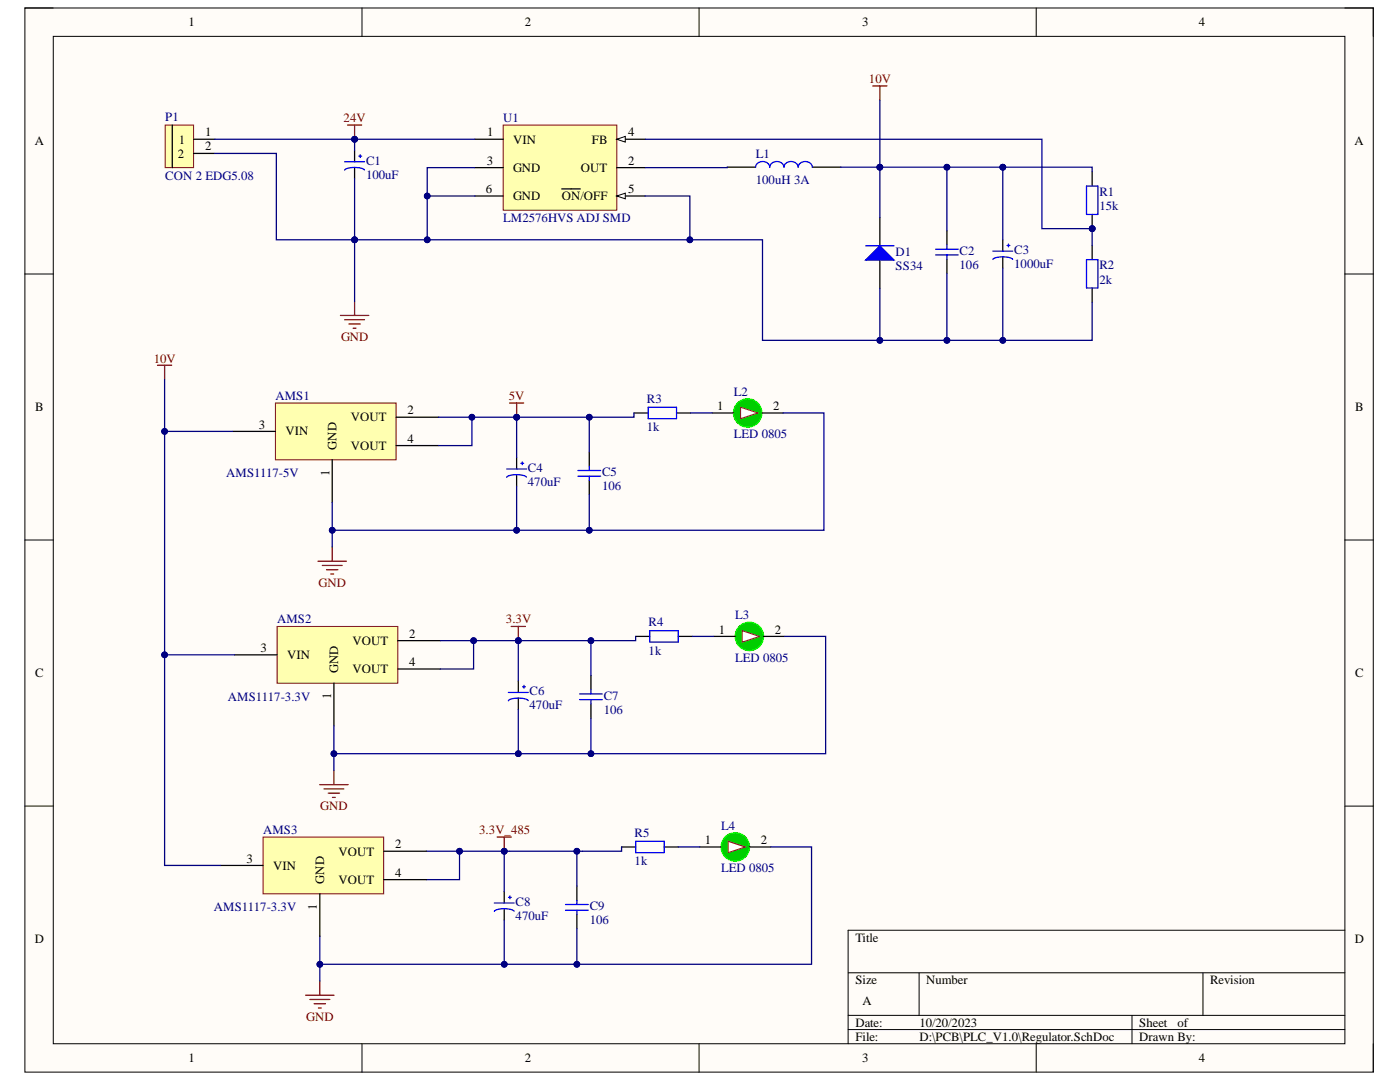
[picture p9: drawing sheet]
<svg xmlns="http://www.w3.org/2000/svg" width="279mm" height="216mm" viewBox="0 0 279 216" stroke-linecap="round" stroke-linejoin="round" font-family="sans-serif">
<defs><g id="words">
<g font-size="2.5">
<text x="37.6" y="5.2">1</text>
<text x="104.8" y="5.2">2</text>
<text x="172.1" y="5.2">3</text>
<text x="239.3" y="5.2">4</text>
<text x="6.9" y="29">A</text>
<text x="35.7" y="28.7">1</text>
<text x="40.9" y="27.2">1</text>
<text x="97.2" y="27.2">1</text>
<text x="102.4" y="28.7">VIN</text>
<text x="118.1" y="28.7">FB</text>
<text x="125.4" y="27.2">4</text>
<text x="270.3" y="29">A</text>
<text x="35.5" y="31.4">2</text>
<text x="40.9" y="30">2</text>
<text x="97.2" y="32.9">3</text>
<text x="102.4" y="34.3">GND</text>
<text x="115.9" y="34.3">OUT</text>
<text x="125.4" y="32.9">2</text>
<text x="97" y="38.5">6</text>
<text x="102.4" y="40">GND</text>
<text x="112.1" y="40">ON/OFF</text>
<text x="125.4" y="38.5">5</text>
<text x="7" y="82.1">B</text>
<text x="81.3" y="82.7">2</text>
<text x="143.1" y="81.8">1</text>
<text x="154.3" y="81.8">2</text>
<text x="270.5" y="82.1">B</text>
<text x="51.7" y="85.5">3</text>
<text x="57" y="86.9">VIN</text>
<text x="67.1" y="89.8" transform="rotate(-90 67.1 89.8)">GND</text>
<text x="70" y="84.1">VOUT</text>
<text x="70" y="89.8">VOUT</text>
<text x="81.3" y="88.3">4</text>
<text x="65.8" y="95" transform="rotate(-90 65.8 95)">1</text>
<text x="52" y="130.1">3</text>
<text x="57.3" y="131.5">VIN</text>
<text x="70.3" y="128.7">VOUT</text>
<text x="81.7" y="127.3">2</text>
<text x="143.5" y="126.4">1</text>
<text x="154.6" y="126.4">2</text>
<text x="7" y="135.1">C</text>
<text x="67.5" y="134.4" transform="rotate(-90 67.5 134.4)">GND</text>
<text x="70.3" y="134.4">VOUT</text>
<text x="81.7" y="132.9">4</text>
<text x="270.5" y="135.1">C</text>
<text x="66.1" y="139.5" transform="rotate(-90 66.1 139.5)">1</text>
<text x="49.2" y="172.2">3</text>
<text x="54.5" y="173.5">VIN</text>
<text x="67.6" y="170.7">VOUT</text>
<text x="78.9" y="169.3">2</text>
<text x="140.7" y="168.4">1</text>
<text x="151.9" y="168.4">2</text>
<text x="64.7" y="176.4" transform="rotate(-90 64.7 176.4)">GND</text>
<text x="67.6" y="176.4">VOUT</text>
<text x="78.9" y="174.9">4</text>
<text x="63.2" y="181.6" transform="rotate(-90 63.2 181.6)">1</text>
<text x="6.9" y="188.2">D</text>
<text x="170.7" y="187.9">Title</text>
<text x="270.4" y="188.2">D</text>
<text x="170.7" y="196.4">Size</text>
<text x="184.8" y="196.4">Number</text>
<text x="241.5" y="196.4">Revision</text>
<text x="172.1" y="200.6">A</text>
<text x="170.7" y="204.9">Date:</text>
<text x="170.7" y="207.7">File:</text>
<text x="183.5" y="204.9">10/20/2023</text>
<text x="183.5" y="207.7">D:\PCB\PLC_V1.0\Regulator.SchDoc</text>
<text x="227.4" y="204.9">Sheet</text>
<text x="227.4" y="207.7">Drawn By:</text>
<text x="235" y="204.9">of</text>
<text x="37.6" y="212">1</text>
<text x="104.8" y="212">2</text>
<text x="172.1" y="212">3</text>
<text x="239.3" y="212">4</text>
</g>
<g font-size="2.5" fill="#800000">
<text x="173.4" y="16.6">10V</text>
<text x="68.6" y="24.3">24V</text>
<text x="68.1" y="68">GND</text>
<text x="30.7" y="72.3">10V</text>
<text x="101.5" y="79.9">5V</text>
<text x="63.6" y="117.1">GND</text>
<text x="101" y="124.4">3.3V</text>
<text x="63.9" y="161.7">GND</text>
<text x="95.6" y="166.5">3.3V_485</text>
<text x="61.1" y="203.7">GND</text>
</g>
<g font-size="2.5" fill="#000080">
<text x="33" y="24.1">P1</text>
<text x="100.4" y="24.3">U1</text>
<text x="73.1" y="32.9">C1</text>
<text x="73.1" y="35.7">100uF</text>
<text x="150.8" y="31.6">L1</text>
<text x="33" y="36">CON 2 EDG5.08</text>
<text x="150.8" y="36.8">100uH 3A</text>
<text x="219.4" y="39.1">R1</text>
<text x="219.4" y="41.9">15k</text>
<text x="100.4" y="44.2">LM2576HVS ADJ SMD</text>
<text x="178.7" y="51.1">D1</text>
<text x="178.7" y="53.8">SS34</text>
<text x="191.5" y="50.9">C2</text>
<text x="191.5" y="53.7">106</text>
<text x="202.4" y="50.7">C3</text>
<text x="202.4" y="53.5">1000uF</text>
<text x="219.4" y="53.8">R2</text>
<text x="219.4" y="56.6">2k</text>
<text x="55" y="79.9">AMS1</text>
<text x="129.1" y="80.4">R3</text>
<text x="146.4" y="79">L2</text>
<text x="129.1" y="86">1k</text>
<text x="146.4" y="87.5">LED 0805</text>
<text x="45.2" y="95.2">AMS1117-5V</text>
<text x="105.4" y="94.2">C4</text>
<text x="120.1" y="95">C5</text>
<text x="105.4" y="96.9">470uF</text>
<text x="120.1" y="97.9">106</text>
<text x="55.3" y="124.4">AMS2</text>
<text x="129.5" y="125">R4</text>
<text x="146.7" y="123.6">L3</text>
<text x="129.5" y="130.7">1k</text>
<text x="146.7" y="132.1">LED 0805</text>
<text x="45.5" y="139.8">AMS1117-3.3V</text>
<text x="105.7" y="138.7">C6</text>
<text x="105.7" y="141.6">470uF</text>
<text x="120.5" y="139.6">C7</text>
<text x="120.5" y="142.4">106</text>
<text x="52.5" y="166.5">AMS3</text>
<text x="126.7" y="167">R5</text>
<text x="143.9" y="165.6">L4</text>
<text x="126.7" y="172.7">1k</text>
<text x="143.9" y="174.1">LED 0805</text>
<text x="42.7" y="181.8">AMS1117-3.3V</text>
<text x="102.9" y="180.8">C8</text>
<text x="102.9" y="183.6">470uF</text>
<text x="117.7" y="181.6">C9</text>
<text x="117.7" y="184.4">106</text>
</g>
</g></defs>
<path d="M5 1.6h269.1v212.3h-269.1z" fill-rule="evenodd" fill="#fffcf8"/>
<path d="M5 1.6h269.1v212.3h-269.1z" fill="none" stroke="#000" stroke-width=".2"/>
<path d="M10.6 7.3h257.8v201h-257.8z" fill-rule="evenodd" fill="#fffcf8"/>
<g fill="none" stroke="#000" stroke-width=".2">
<path d="M5 1.6h5.6M10.6 7.3h257.8v201h-257.8zM72.2 1.6v5.7M139.5 1.6v5.7M206.8 1.6v5.7M268.4 1.6h5.7v5.7M5 54.7h5.6M268.4 54.7h5.7M5 107.8h5.6M268.4 107.8h5.7M5 160.8h5.6M268.4 160.8h5.7"/>
<path d="M169.3 194.1h99.1M183.4 194.1v8.5M240.1 194.1v8.5M268.4 185.6h-99.1v22.7M72.2 208.3v5.6M139.5 208.3v5.6M169.3 202.6h99.1M169.3 205.4h99.1M206.8 208.3v5.6M225.9 202.6v5.7M274.1 208.3v5.6"/>
</g>
<path d="M100.4 25h22.7v16.9h-22.7z" fill-rule="evenodd" fill="#ffffb0"/>
<path d="M100.4 25h22.7v16.9h-22.7z" fill="none" stroke="#800000" stroke-width=".2"/>
<path d="M123.1 27.8h5.7" fill="none" stroke="#000" stroke-width=".25"/>
<path d="M123.1 27.8l1.7-.6v1.2z" fill="#f8fcff"/>
<path d="M123.1 27.8l1.7-.6v1.2z" fill="none" stroke="#000" stroke-width=".2"/>
<path d="M94.8 27.8h5.6M123.1 39.1h5.7" fill="none" stroke="#000" stroke-width=".25"/>
<path d="M123.1 39.1l1.7-.6v1.2z" fill="#f8fcff"/>
<path d="M123.1 39.1l1.7-.6v1.2z" fill="none" stroke="#000" stroke-width=".2"/>
<path d="M94.8 33.4h5.6M94.8 39.1h5.6M112.1 37.7h3.7M123.1 33.4h5.7" fill="none" stroke="#000" stroke-width=".25"/>
<circle cx="218" cy="45.6" r=".57" fill="#000080"/>
<circle cx="218" cy="45.6" r=".57" fill="none" stroke="#000080" stroke-width=".2"/>
<path d="M218 42.8v2.8" fill="none" stroke="#000" stroke-width=".25"/>
<circle cx="218" cy="45.6" r=".57" fill="#000080"/>
<circle cx="218" cy="45.6" r=".57" fill="none" stroke="#000080" stroke-width=".2"/>
<path d="M70.8 30v2.3M70.8 33.4v2.3M145.1 33.4h5.7M162.1 33.4h5.7M218 34.3v2.8M200.1 47.9v2.2M200.1 51.3v2.2M218 49v2.8M218 57.5v2.8" fill="none" stroke="#000" stroke-width=".25"/>
<path d="M68.8 32.3h3.9M71.6 31.2h.6M71.9 30.9v.5M72.7 33.9a4 4 0 0 0-3.9 .1M150.8 33.4a1.45 1.45 0 0 1 1.4-1.2 1.45 1.45 0 0 1 1.4 1.2 1.45 1.45 0 0 1 1.4-1.2 1.45 1.45 0 0 1 1.5 1.2 1.45 1.45 0 0 1 1.4-1.2 1.45 1.45 0 0 1 1.4 1.2 1.45 1.45 0 0 1 1.4-1.2 1.45 1.45 0 0 1 1.4 1.2M216.8 37.1h2.3v5.7h-2.3zM198.1 50.1h4M201 49h.5M201.3 48.7v.6M202.1 51.7a4.3 4.3 0 0 0-3.8-.1l-.2 .2M216.8 51.8h2.3v5.7h-2.3z" fill="none" stroke="#00f" stroke-width=".25"/>
<path d="M33 25h5.6v8.4h-5.6z" fill-rule="evenodd" fill="#ffffb0"/>
<path d="M33 25h5.6v8.4h-5.6z" fill="none" stroke="#800000" stroke-width=".2"/>
<path d="M34.4 25v8.4M38.6 27.8h4.3M38.6 30.6h4.3M175.6 43.4v5.7M175.6 51.9v5.6M189 46v2.9M189 51.7v2.8" fill="none" stroke="#000" stroke-width=".25"/>
<path d="M67.9 62.9h5.7M68.8 63.8h3.9M69.6 64.6h2.3M70.5 65.5h.5M70.8 60.1v2.8" fill="none" stroke="#800000" stroke-width=".25"/>
<path d="M186.7 50.9h4.5M186.7 49.7h4.5M189 48.9v.8M189 50.9v.8" fill="none" stroke="#00f" stroke-width=".25"/>
<path d="M172.8 51.9l2.8-2.8 2.8 2.8z" fill="#00f"/>
<path d="M172.8 51.9l2.8-2.8 2.8 2.8zM172.8 49.1h5.6" fill="none" stroke="#00f" stroke-width=".25"/>
<path d="M69.3 25h2.9M70.8 25v2.8" fill="none" stroke="#800000" stroke-width=".25"/>
<circle cx="70.8" cy="27.8" r=".57" fill="#000080"/>
<circle cx="70.8" cy="27.8" r=".57" fill="none" stroke="#000080" stroke-width=".2"/>
<path d="M174.2 17.2h2.8M175.6 17.2v2.8" fill="none" stroke="#800000" stroke-width=".25"/>
<path d="M55 80.4h24.1v11.3h-24.1z" fill-rule="evenodd" fill="#ffffb0"/>
<path d="M55 80.4h24.1v11.3h-24.1z" fill="none" stroke="#800000" stroke-width=".2"/>
<path d="M46.5 86.1h8.5M66.3 91.7v8.5M79.1 83.2h8.4M79.1 88.9h8.4M103.1 91.3v2.3M103.1 94.7v2.3M117.6 90.2v2.8M117.6 95.9v2.8M126.5 82.4h2.9M135 82.4h2.9" fill="none" stroke="#000" stroke-width=".25"/>
<path d="M31.4 72.9h2.9M32.8 72.9v2.8M63.5 112h5.6M64.3 112.8h4M65.2 113.7h2.2M66 114.5h.6M66.3 109.2v2.8" fill="none" stroke="#800000" stroke-width=".25"/>
<path d="M101.1 93.6h4M104 92.4h.5M104.2 92.2v.5M105.1 95.2a4.3 4.3 0 0 0-3.9-.1l-.1 .1M115.3 95h4.6M115.3 93.9h4.6M117.6 93v.9M117.6 95v.9M129.4 81.3h5.6v2.2h-5.6z" fill="none" stroke="#00f" stroke-width=".25"/>
<circle cx="149.2" cy="82.4" r="2.83" fill="#0c0"/>
<circle cx="149.2" cy="82.4" r="2.83" fill="none" stroke="#0f0" stroke-width=".25"/>
<path d="M147.8 81.3l3.4 1.1-3.4 1.1z" fill="#f8fcff"/>
<path d="M147.8 81.3l3.4 1.1-3.4 1.1z" fill="none" stroke="#f00" stroke-width=".2"/>
<path d="M142.1 82.4h4.3M152 82.4h4.3M103.4 135.9v2.3M103.4 139.3v2.3M117.9 134.8v2.8M126.9 127h2.8M135.4 127h2.8M117.9 140.4v2.9" fill="none" stroke="#000" stroke-width=".25"/>
<path d="M63.8 156.6h5.7M64.7 157.4h3.9M65.5 158.3h2.3M66.4 159.1h.5M66.6 153.7v2.9" fill="none" stroke="#800000" stroke-width=".25"/>
<path d="M101.5 138.2h3.9M104.3 137h.6M104.6 136.8v.5M105.4 139.8a4.3 4.3 0 0 0-3.8-.1l-.1 .1M115.7 139.6h4.5M115.7 138.5h4.5M117.9 137.6v.9M117.9 139.6v.8M129.7 125.9h5.7v2.2h-5.7z" fill="none" stroke="#00f" stroke-width=".25"/>
<circle cx="149.6" cy="127" r="2.83" fill="#0c0"/>
<circle cx="149.6" cy="127" r="2.83" fill="none" stroke="#0f0" stroke-width=".25"/>
<path d="M148.1 125.9l3.4 1.1-3.4 1.1z" fill="#f8fcff"/>
<path d="M148.1 125.9l3.4 1.1-3.4 1.1z" fill="none" stroke="#f00" stroke-width=".2"/>
<path d="M142.5 127h4.2M152.4 127h4.2" fill="none" stroke="#000" stroke-width=".25"/>
<path d="M55.3 125h24.1v11.3h-24.1z" fill-rule="evenodd" fill="#ffffb0"/>
<path d="M55.3 125h24.1v11.3h-24.1z" fill="none" stroke="#800000" stroke-width=".2"/>
<path d="M46.8 130.7h8.5M66.6 136.3v8.5M79.4 127.8h8.5M79.4 133.5h8.5" fill="none" stroke="#000" stroke-width=".25"/>
<path d="M70.8 27.8v2.2" fill="none" stroke="#000080" stroke-width=".25"/>
<circle cx="70.8" cy="27.8" r=".57" fill="#000080"/>
<circle cx="70.8" cy="27.8" r=".57" fill="none" stroke="#000080" stroke-width=".2"/>
<path d="M85.3 39.1v8.8h-14.5" fill="none" stroke="#000080" stroke-width=".25"/>
<circle cx="85.3" cy="39.1" r=".57" fill="#000080"/>
<circle cx="85.3" cy="39.1" r=".57" fill="none" stroke="#000080" stroke-width=".2"/>
<circle cx="85.3" cy="47.8" r=".57" fill="#000080"/>
<circle cx="85.3" cy="47.8" r=".57" fill="none" stroke="#000080" stroke-width=".2"/>
<circle cx="70.8" cy="47.8" r=".57" fill="#000080"/>
<circle cx="70.8" cy="47.8" r=".57" fill="none" stroke="#000080" stroke-width=".2"/>
<path d="M42.9 30.6h12.2v17.3h15.7" fill="none" stroke="#000080" stroke-width=".25"/>
<circle cx="70.8" cy="47.8" r=".57" fill="#000080"/>
<circle cx="70.8" cy="47.8" r=".57" fill="none" stroke="#000080" stroke-width=".2"/>
<path d="M94.8 33.4h-9.5v5.7h9.5M145.1 33.4h-16.3" fill="none" stroke="#000080" stroke-width=".25"/>
<circle cx="85.3" cy="39.1" r=".57" fill="#000080"/>
<circle cx="85.3" cy="39.1" r=".57" fill="none" stroke="#000080" stroke-width=".2"/>
<path d="M200.1 33.4v14.5" fill="none" stroke="#000080" stroke-width=".25"/>
<circle cx="200.1" cy="33.4" r=".56" fill="#000080"/>
<circle cx="200.1" cy="33.4" r=".56" fill="none" stroke="#000080" stroke-width=".2"/>
<path d="M128.8 39.1h8.9v8.8" fill="none" stroke="#000080" stroke-width=".25"/>
<circle cx="137.7" cy="47.8" r=".57" fill="#000080"/>
<circle cx="137.7" cy="47.8" r=".57" fill="none" stroke="#000080" stroke-width=".2"/>
<path d="M189 54.5v13.4" fill="none" stroke="#000080" stroke-width=".25"/>
<circle cx="189" cy="67.9" r=".57" fill="#000080"/>
<circle cx="189" cy="67.9" r=".57" fill="none" stroke="#000080" stroke-width=".2"/>
<path d="M200.1 33.4h17.9v.9" fill="none" stroke="#000080" stroke-width=".25"/>
<circle cx="200.1" cy="33.4" r=".56" fill="#000080"/>
<circle cx="200.1" cy="33.4" r=".56" fill="none" stroke="#000080" stroke-width=".2"/>
<path d="M200.1 33.4h-11.1v12.6" fill="none" stroke="#000080" stroke-width=".25"/>
<circle cx="189" cy="33.4" r=".57" fill="#000080"/>
<circle cx="189" cy="33.4" r=".57" fill="none" stroke="#000080" stroke-width=".2"/>
<circle cx="200.1" cy="33.4" r=".56" fill="#000080"/>
<circle cx="200.1" cy="33.4" r=".56" fill="none" stroke="#000080" stroke-width=".2"/>
<path d="M175.6 33.4h13.4" fill="none" stroke="#000080" stroke-width=".25"/>
<circle cx="175.6" cy="33.4" r=".57" fill="#000080"/>
<circle cx="175.6" cy="33.4" r=".57" fill="none" stroke="#000080" stroke-width=".2"/>
<circle cx="189" cy="33.4" r=".57" fill="#000080"/>
<circle cx="189" cy="33.4" r=".57" fill="none" stroke="#000080" stroke-width=".2"/>
<path d="M175.6 57.5v10.4" fill="none" stroke="#000080" stroke-width=".25"/>
<circle cx="175.6" cy="67.9" r=".57" fill="#000080"/>
<circle cx="175.6" cy="67.9" r=".57" fill="none" stroke="#000080" stroke-width=".2"/>
<path d="M218 60.3v7.6h-17.9" fill="none" stroke="#000080" stroke-width=".25"/>
<circle cx="200.1" cy="67.9" r=".56" fill="#000080"/>
<circle cx="200.1" cy="67.9" r=".56" fill="none" stroke="#000080" stroke-width=".2"/>
<path d="M128.8 27.8h79.1v17.8h10.1v3.4" fill="none" stroke="#000080" stroke-width=".25"/>
<circle cx="218" cy="45.6" r=".57" fill="#000080"/>
<circle cx="218" cy="45.6" r=".57" fill="none" stroke="#000080" stroke-width=".2"/>
<path d="M175.6 20v13.4" fill="none" stroke="#000080" stroke-width=".25"/>
<circle cx="175.6" cy="33.4" r=".57" fill="#000080"/>
<circle cx="175.6" cy="33.4" r=".57" fill="none" stroke="#000080" stroke-width=".2"/>
<path d="M167.8 33.4h7.8v10" fill="none" stroke="#000080" stroke-width=".25"/>
<circle cx="175.6" cy="33.4" r=".57" fill="#000080"/>
<circle cx="175.6" cy="33.4" r=".57" fill="none" stroke="#000080" stroke-width=".2"/>
<path d="M42.9 27.8h51.9" fill="none" stroke="#000080" stroke-width=".25"/>
<circle cx="70.8" cy="27.8" r=".57" fill="#000080"/>
<circle cx="70.8" cy="27.8" r=".57" fill="none" stroke="#000080" stroke-width=".2"/>
<path d="M85.3 47.9h66.9v20h47.9v-14.4" fill="none" stroke="#000080" stroke-width=".25"/>
<circle cx="85.3" cy="47.8" r=".57" fill="#000080"/>
<circle cx="85.3" cy="47.8" r=".57" fill="none" stroke="#000080" stroke-width=".2"/>
<circle cx="137.7" cy="47.8" r=".57" fill="#000080"/>
<circle cx="137.7" cy="47.8" r=".57" fill="none" stroke="#000080" stroke-width=".2"/>
<circle cx="175.6" cy="67.9" r=".57" fill="#000080"/>
<circle cx="175.6" cy="67.9" r=".57" fill="none" stroke="#000080" stroke-width=".2"/>
<circle cx="189" cy="67.9" r=".57" fill="#000080"/>
<circle cx="189" cy="67.9" r=".57" fill="none" stroke="#000080" stroke-width=".2"/>
<circle cx="200.1" cy="67.9" r=".56" fill="#000080"/>
<circle cx="200.1" cy="67.9" r=".56" fill="none" stroke="#000080" stroke-width=".2"/>
<path d="M70.8 35.7v24.4" fill="none" stroke="#000080" stroke-width=".25"/>
<circle cx="70.8" cy="47.8" r=".57" fill="#000080"/>
<circle cx="70.8" cy="47.8" r=".57" fill="none" stroke="#000080" stroke-width=".2"/>
<path d="M32.8 75.7v10.4h13.7" fill="none" stroke="#000080" stroke-width=".25"/>
<circle cx="32.8" cy="86.1" r=".57" fill="#000080"/>
<circle cx="32.8" cy="86.1" r=".57" fill="none" stroke="#000080" stroke-width=".2"/>
<path d="M66.3 100.2v9" fill="none" stroke="#000080" stroke-width=".25"/>
<circle cx="66.3" cy="105.8" r=".57" fill="#000080"/>
<circle cx="66.3" cy="105.8" r=".57" fill="none" stroke="#000080" stroke-width=".2"/>
<path d="M87.5 83.2h15.6M137.9 82.4h4.2" fill="none" stroke="#000080" stroke-width=".25"/>
<circle cx="94.2" cy="83.2" r=".57" fill="#000080"/>
<circle cx="94.2" cy="83.2" r=".57" fill="none" stroke="#000080" stroke-width=".2"/>
<circle cx="103.1" cy="83.2" r=".57" fill="#000080"/>
<circle cx="103.1" cy="83.2" r=".57" fill="none" stroke="#000080" stroke-width=".2"/>
<path d="M103.1 97v8.8h-36.8" fill="none" stroke="#000080" stroke-width=".25"/>
<circle cx="103.1" cy="105.8" r=".57" fill="#000080"/>
<circle cx="103.1" cy="105.8" r=".57" fill="none" stroke="#000080" stroke-width=".2"/>
<circle cx="66.3" cy="105.8" r=".57" fill="#000080"/>
<circle cx="66.3" cy="105.8" r=".57" fill="none" stroke="#000080" stroke-width=".2"/>
<path d="M117.6 98.7v7.1h-14.5" fill="none" stroke="#000080" stroke-width=".25"/>
<circle cx="117.6" cy="105.8" r=".57" fill="#000080"/>
<circle cx="117.6" cy="105.8" r=".57" fill="none" stroke="#000080" stroke-width=".2"/>
<circle cx="103.1" cy="105.8" r=".57" fill="#000080"/>
<circle cx="103.1" cy="105.8" r=".57" fill="none" stroke="#000080" stroke-width=".2"/>
<path d="M156.3 82.4h8.1v23.4h-46.8" fill="none" stroke="#000080" stroke-width=".25"/>
<circle cx="117.6" cy="105.8" r=".57" fill="#000080"/>
<circle cx="117.6" cy="105.8" r=".57" fill="none" stroke="#000080" stroke-width=".2"/>
<path d="M94.2 83.2v5.7h-6.7" fill="none" stroke="#000080" stroke-width=".25"/>
<circle cx="94.2" cy="83.2" r=".57" fill="#000080"/>
<circle cx="94.2" cy="83.2" r=".57" fill="none" stroke="#000080" stroke-width=".2"/>
<path d="M66.6 144.8v8.9" fill="none" stroke="#000080" stroke-width=".25"/>
<circle cx="66.6" cy="150.4" r=".57" fill="#000080"/>
<circle cx="66.6" cy="150.4" r=".57" fill="none" stroke="#000080" stroke-width=".2"/>
<path d="M87.9 127.8h15.5M138.2 127h4.3" fill="none" stroke="#000080" stroke-width=".25"/>
<circle cx="94.5" cy="127.8" r=".57" fill="#000080"/>
<circle cx="94.5" cy="127.8" r=".57" fill="none" stroke="#000080" stroke-width=".2"/>
<circle cx="103.4" cy="127.8" r=".57" fill="#000080"/>
<circle cx="103.4" cy="127.8" r=".57" fill="none" stroke="#000080" stroke-width=".2"/>
<path d="M103.4 141.6v8.8h-36.8" fill="none" stroke="#000080" stroke-width=".25"/>
<circle cx="103.4" cy="150.4" r=".57" fill="#000080"/>
<circle cx="103.4" cy="150.4" r=".57" fill="none" stroke="#000080" stroke-width=".2"/>
<circle cx="66.6" cy="150.4" r=".57" fill="#000080"/>
<circle cx="66.6" cy="150.4" r=".57" fill="none" stroke="#000080" stroke-width=".2"/>
<path d="M117.9 143.3v7.1h-14.5" fill="none" stroke="#000080" stroke-width=".25"/>
<circle cx="117.9" cy="150.4" r=".57" fill="#000080"/>
<circle cx="117.9" cy="150.4" r=".57" fill="none" stroke="#000080" stroke-width=".2"/>
<circle cx="103.4" cy="150.4" r=".57" fill="#000080"/>
<circle cx="103.4" cy="150.4" r=".57" fill="none" stroke="#000080" stroke-width=".2"/>
<path d="M156.6 127h8.2v23.4h-46.9" fill="none" stroke="#000080" stroke-width=".25"/>
<circle cx="117.9" cy="150.4" r=".57" fill="#000080"/>
<circle cx="117.9" cy="150.4" r=".57" fill="none" stroke="#000080" stroke-width=".2"/>
<path d="M94.5 127.8v5.7h-6.6" fill="none" stroke="#000080" stroke-width=".25"/>
<circle cx="94.5" cy="127.8" r=".57" fill="#000080"/>
<circle cx="94.5" cy="127.8" r=".57" fill="none" stroke="#000080" stroke-width=".2"/>
<path d="M32.8 86.1v44.6h14" fill="none" stroke="#000080" stroke-width=".25"/>
<circle cx="32.8" cy="86.1" r=".57" fill="#000080"/>
<circle cx="32.8" cy="86.1" r=".57" fill="none" stroke="#000080" stroke-width=".2"/>
<circle cx="32.8" cy="130.7" r=".57" fill="#000080"/>
<circle cx="32.8" cy="130.7" r=".57" fill="none" stroke="#000080" stroke-width=".2"/>
<path d="M117.6 83.2h-14.5v8.1" fill="none" stroke="#000080" stroke-width=".25"/>
<circle cx="103.1" cy="83.2" r=".57" fill="#000080"/>
<circle cx="103.1" cy="83.2" r=".57" fill="none" stroke="#000080" stroke-width=".2"/>
<circle cx="117.6" cy="83.2" r=".57" fill="#000080"/>
<circle cx="117.6" cy="83.2" r=".57" fill="none" stroke="#000080" stroke-width=".2"/>
<path d="M117.9 127.8h-14.5v8.1" fill="none" stroke="#000080" stroke-width=".25"/>
<circle cx="103.4" cy="127.8" r=".57" fill="#000080"/>
<circle cx="103.4" cy="127.8" r=".57" fill="none" stroke="#000080" stroke-width=".2"/>
<circle cx="117.9" cy="127.8" r=".57" fill="#000080"/>
<circle cx="117.9" cy="127.8" r=".57" fill="none" stroke="#000080" stroke-width=".2"/>
<path d="M126.5 82.4v.8h-8.9v7" fill="none" stroke="#000080" stroke-width=".25"/>
<circle cx="117.6" cy="83.2" r=".57" fill="#000080"/>
<circle cx="117.6" cy="83.2" r=".57" fill="none" stroke="#000080" stroke-width=".2"/>
<path d="M126.9 127v.8h-9v7" fill="none" stroke="#000080" stroke-width=".25"/>
<circle cx="117.9" cy="127.8" r=".57" fill="#000080"/>
<circle cx="117.9" cy="127.8" r=".57" fill="none" stroke="#000080" stroke-width=".2"/>
<path d="M61 198.6h5.7M61.9 199.4h3.9M63.8 195.8v2.8M62.7 200.3h2.3M63.5 201.1h.6" fill="none" stroke="#800000" stroke-width=".25"/>
<path d="M100.6 177.9v2.3M115.1 176.8v2.8M100.6 181.3v2.3M115.1 182.5v2.8" fill="none" stroke="#000" stroke-width=".25"/>
<path d="M101.5 179.1h.5M101.8 178.8v.5M115.1 179.6v.9M98.7 180.2h3.9M102.6 181.8a4.3 4.3 0 0 0-3.8-.1l-.1 .2M112.9 181.6h4.5M112.9 180.5h4.5M115.1 181.6v.9" fill="none" stroke="#00f" stroke-width=".25"/>
<path d="M63.8 186.8v9" fill="none" stroke="#000080" stroke-width=".25"/>
<circle cx="63.8" cy="192.4" r=".56" fill="#000080"/>
<circle cx="63.8" cy="192.4" r=".56" fill="none" stroke="#000080" stroke-width=".2"/>
<path d="M124 169h2.9M132.5 169h2.9" fill="none" stroke="#000" stroke-width=".25"/>
<path d="M126.9 167.9h5.6v2.2h-5.6z" fill="none" stroke="#00f" stroke-width=".25"/>
<circle cx="146.7" cy="169" r="2.83" fill="#0c0"/>
<circle cx="146.7" cy="169" r="2.83" fill="none" stroke="#0f0" stroke-width=".25"/>
<path d="M145.3 167.9l3.4 1.1-3.4 1.1z" fill="#f8fcff"/>
<path d="M145.3 167.9l3.4 1.1-3.4 1.1z" fill="none" stroke="#f00" stroke-width=".2"/>
<path d="M139.7 169h4.2M149.6 169h4.2" fill="none" stroke="#000" stroke-width=".25"/>
<path d="M85.1 169.9h15.5M135.4 169h4.3" fill="none" stroke="#000080" stroke-width=".25"/>
<circle cx="91.7" cy="169.9" r=".57" fill="#000080"/>
<circle cx="91.7" cy="169.9" r=".57" fill="none" stroke="#000080" stroke-width=".2"/>
<circle cx="100.6" cy="169.9" r=".57" fill="#000080"/>
<circle cx="100.6" cy="169.9" r=".57" fill="none" stroke="#000080" stroke-width=".2"/>
<path d="M101.7 169.9h-1.1v8" fill="none" stroke="#000080" stroke-width=".25"/>
<circle cx="100.6" cy="169.9" r=".57" fill="#000080"/>
<circle cx="100.6" cy="169.9" r=".57" fill="none" stroke="#000080" stroke-width=".2"/>
<path d="M101.7 169.9h13.4" fill="none" stroke="#000080" stroke-width=".25"/>
<circle cx="115.1" cy="169.9" r=".57" fill="#000080"/>
<circle cx="115.1" cy="169.9" r=".57" fill="none" stroke="#000080" stroke-width=".2"/>
<path d="M124 169v.9h-8.9v6.9" fill="none" stroke="#000080" stroke-width=".25"/>
<circle cx="115.1" cy="169.9" r=".57" fill="#000080"/>
<circle cx="115.1" cy="169.9" r=".57" fill="none" stroke="#000080" stroke-width=".2"/>
<path d="M100.6 183.6v8.8h-36.8" fill="none" stroke="#000080" stroke-width=".25"/>
<circle cx="100.6" cy="192.4" r=".56" fill="#000080"/>
<circle cx="100.6" cy="192.4" r=".56" fill="none" stroke="#000080" stroke-width=".2"/>
<circle cx="63.8" cy="192.4" r=".56" fill="#000080"/>
<circle cx="63.8" cy="192.4" r=".56" fill="none" stroke="#000080" stroke-width=".2"/>
<path d="M115.1 185.3v7.1h-14.5" fill="none" stroke="#000080" stroke-width=".25"/>
<circle cx="115.1" cy="192.4" r=".57" fill="#000080"/>
<circle cx="115.1" cy="192.4" r=".57" fill="none" stroke="#000080" stroke-width=".2"/>
<circle cx="100.6" cy="192.4" r=".56" fill="#000080"/>
<circle cx="100.6" cy="192.4" r=".56" fill="none" stroke="#000080" stroke-width=".2"/>
<path d="M153.8 169h8.2v23.4h-46.9" fill="none" stroke="#000080" stroke-width=".25"/>
<circle cx="115.1" cy="192.4" r=".57" fill="#000080"/>
<circle cx="115.1" cy="192.4" r=".57" fill="none" stroke="#000080" stroke-width=".2"/>
<path d="M91.7 169.9v5.6h-6.6" fill="none" stroke="#000080" stroke-width=".25"/>
<circle cx="91.7" cy="169.9" r=".57" fill="#000080"/>
<circle cx="91.7" cy="169.9" r=".57" fill="none" stroke="#000080" stroke-width=".2"/>
<path d="M52.5 167h24.1v11.4h-24.1z" fill-rule="evenodd" fill="#ffffb0"/>
<path d="M52.5 167h24.1v11.4h-24.1z" fill="none" stroke="#800000" stroke-width=".2"/>
<path d="M44 172.7h8.5M63.8 178.4v8.4M76.6 169.9h8.5M76.6 175.5h8.5" fill="none" stroke="#000" stroke-width=".25"/>
<path d="M32.8 130.7v42h11.2" fill="none" stroke="#000080" stroke-width=".25"/>
<circle cx="32.8" cy="130.7" r=".57" fill="#000080"/>
<circle cx="32.8" cy="130.7" r=".57" fill="none" stroke="#000080" stroke-width=".2"/>
<path d="M101.7 80.4h2.8M103.1 80.4v2.8" fill="none" stroke="#800000" stroke-width=".25"/>
<circle cx="103.1" cy="83.2" r=".57" fill="#000080"/>
<circle cx="103.1" cy="83.2" r=".57" fill="none" stroke="#000080" stroke-width=".2"/>
<path d="M102 125h2.9M103.4 125v2.8" fill="none" stroke="#800000" stroke-width=".25"/>
<circle cx="103.4" cy="127.8" r=".57" fill="#000080"/>
<circle cx="103.4" cy="127.8" r=".57" fill="none" stroke="#000080" stroke-width=".2"/>
<path d="M99.2 167h2.8M100.6 167v2.9" fill="none" stroke="#800000" stroke-width=".25"/>
<circle cx="100.6" cy="169.9" r=".57" fill="#000080"/>
<circle cx="100.6" cy="169.9" r=".57" fill="none" stroke="#000080" stroke-width=".2"/>
<use href="#words"/>
</svg>
